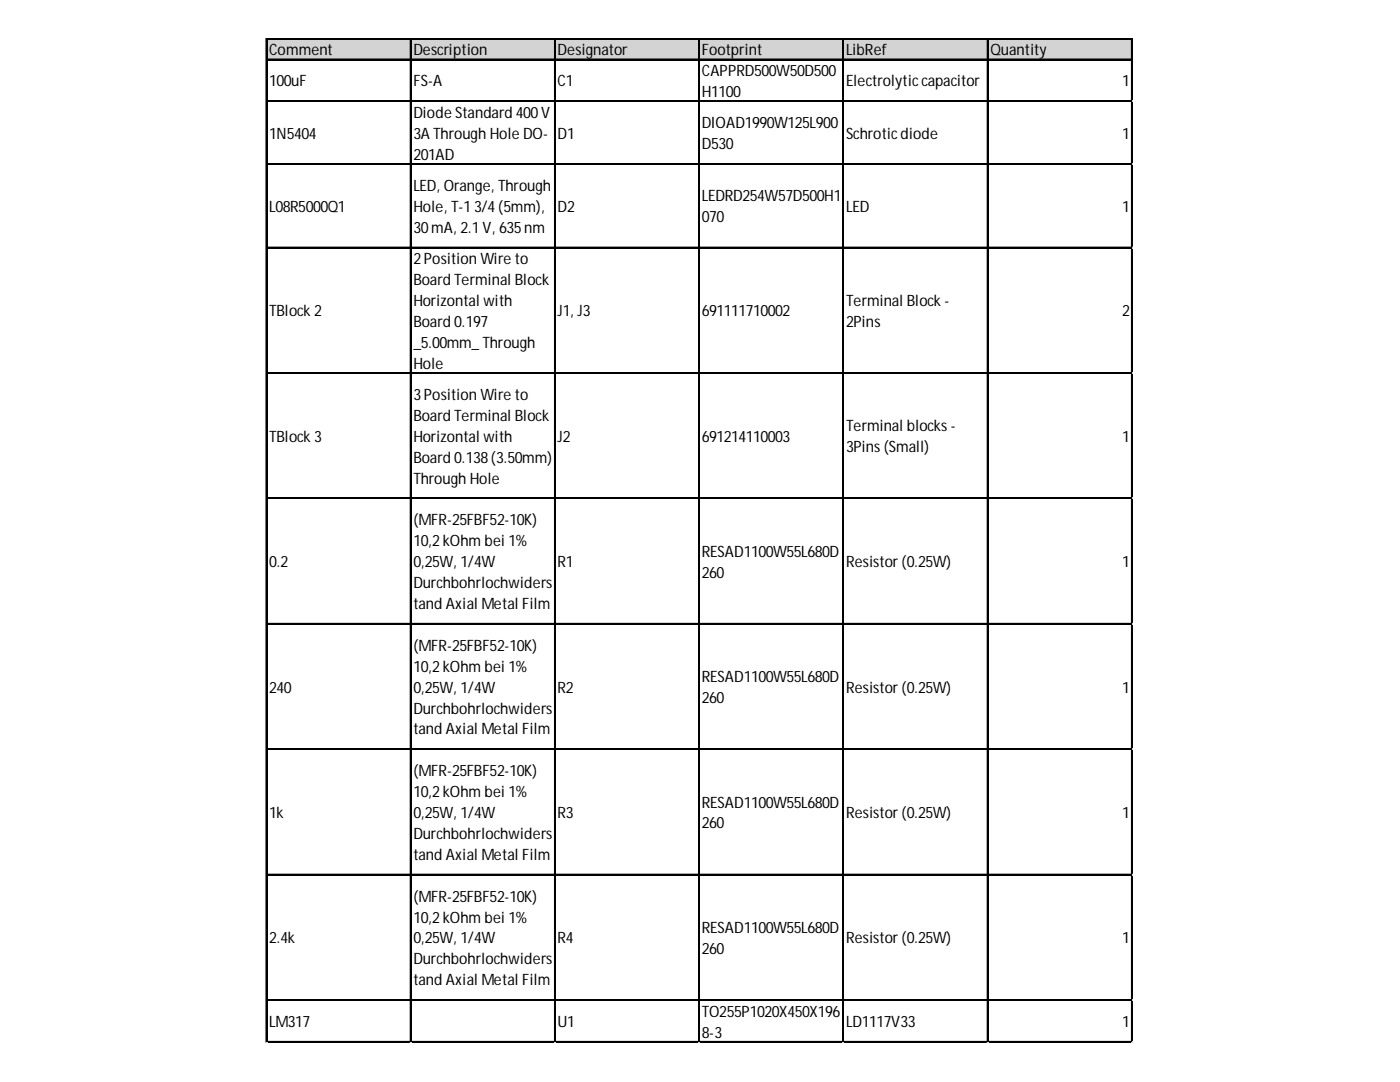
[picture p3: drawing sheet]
<svg xmlns="http://www.w3.org/2000/svg" width="279mm" height="216mm" viewBox="0 0 279 216" stroke-linecap="round" stroke-linejoin="round" font-family="sans-serif">
<defs><g id="words">
<g font-size="3.1">
<text x="53.7" y="11">Comment</text>
<text x="82.5" y="11">Description</text>
<text x="111.3" y="11">Designator</text>
<text x="140.1" y="11">Footprint</text>
<text x="168.9" y="11">LibRef</text>
<text x="197.6" y="11">Quantity</text>
<text x="53.7" y="17.3">100uF</text>
<text x="82.5" y="17.3">FS-A</text>
<text x="111.3" y="17.3">C1</text>
<text x="140.1" y="15.2">CAPPRD500W50D500</text>
<text x="168.9" y="17.3">Electrolytic capacitor</text>
<text x="223.9" y="17.3">1</text>
<text x="82.5" y="23.5">Diode Standard 400V</text>
<text x="140.1" y="19.3">H1100</text>
<text x="53.7" y="27.7">1N5404</text>
<text x="82.5" y="27.7">3A Through Hole DO-</text>
<text x="111.3" y="27.7">D1</text>
<text x="140.1" y="25.6">DIOAD1990W125L900</text>
<text x="140.1" y="29.8">D530</text>
<text x="168.9" y="27.7">Schrotic diode</text>
<text x="223.9" y="27.7">1</text>
<text x="82.5" y="31.9">201AD</text>
<text x="82.5" y="38.1">LED, Orange, Through</text>
<text x="140.1" y="40.2">LEDRD254W57D500H1</text>
<text x="53.7" y="42.3">L08R5000Q1</text>
<text x="82.5" y="42.3">Hole, T-13/4(5mm),</text>
<text x="82.5" y="46.5">30mA, 2.1V, 635nm</text>
<text x="111.3" y="42.3">D2</text>
<text x="140.1" y="44.4">070</text>
<text x="168.9" y="42.3">LED</text>
<text x="223.9" y="42.3">1</text>
<text x="82.5" y="52.7">2Position Wire to</text>
<text x="82.5" y="56.9">Board Terminal Block</text>
<text x="53.7" y="63.1">TBlock 2</text>
<text x="82.5" y="61">Horizontal with</text>
<text x="82.5" y="65.2">Board 0.197</text>
<text x="111.3" y="63.1">J1, J3</text>
<text x="140.1" y="63.1">691111710002</text>
<text x="168.9" y="61">Terminal Block -</text>
<text x="168.9" y="65.2">2Pins</text>
<text x="223.9" y="63.1">2</text>
<text x="82.5" y="69.4">_5.00mm_ Through</text>
<text x="82.5" y="73.6">Hole</text>
<text x="82.5" y="79.8">3Position Wire to</text>
<text x="82.5" y="84">Board Terminal Block</text>
<text x="53.7" y="88.2">TBlock 3</text>
<text x="82.5" y="88.2">Horizontal with</text>
<text x="111.3" y="88.2">J2</text>
<text x="140.1" y="88.2">691214110003</text>
<text x="168.9" y="86.1">Terminal blocks -</text>
<text x="223.9" y="88.2">1</text>
<text x="82.5" y="92.3">Board 0.138(3.50mm)</text>
<text x="168.9" y="90.2">3Pins (Small)</text>
<text x="82.5" y="96.5">Through Hole</text>
<text x="82.5" y="104.8">(MFR-25FBF52-10K)</text>
<text x="53.7" y="113.2">0.2</text>
<text x="82.5" y="109">10,2kOhm bei 1%</text>
<text x="82.5" y="113.2">0,25W, 1/4W</text>
<text x="111.3" y="113.2">R1</text>
<text x="140.1" y="111.1">RESAD1100W55L680D</text>
<text x="168.9" y="113.2">Resistor (0.25W)</text>
<text x="223.9" y="113.2">1</text>
<text x="82.5" y="117.4">Durchbohrlochwiders</text>
<text x="140.1" y="115.3">260</text>
<text x="82.5" y="121.5">tand Axial Metal Film</text>
<text x="82.5" y="129.9">(MFR-25FBF52-10K)</text>
<text x="82.5" y="134">10,2kOhm bei 1%</text>
<text x="140.1" y="136.1">RESAD1100W55L680D</text>
<text x="53.7" y="138.2">240</text>
<text x="82.5" y="138.2">0,25W, 1/4W</text>
<text x="82.5" y="142.4">Durchbohrlochwiders</text>
<text x="111.3" y="138.2">R2</text>
<text x="140.1" y="140.3">260</text>
<text x="168.9" y="138.2">Resistor (0.25W)</text>
<text x="223.9" y="138.2">1</text>
<text x="82.5" y="146.5">tand Axial Metal Film</text>
<text x="82.5" y="154.9">(MFR-25FBF52-10K)</text>
<text x="82.5" y="159.1">10,2kOhm bei 1%</text>
<text x="140.1" y="161.1">RESAD1100W55L680D</text>
<text x="53.7" y="163.2">1k</text>
<text x="82.5" y="163.2">0,25W, 1/4W</text>
<text x="82.5" y="167.4">Durchbohrlochwiders</text>
<text x="111.3" y="163.2">R3</text>
<text x="140.1" y="165.3">260</text>
<text x="168.9" y="163.2">Resistor (0.25W)</text>
<text x="223.9" y="163.2">1</text>
<text x="82.5" y="171.6">tand Axial Metal Film</text>
<text x="82.5" y="179.9">(MFR-25FBF52-10K)</text>
<text x="82.5" y="184.1">10,2kOhm bei 1%</text>
<text x="53.7" y="188.3">2.4k</text>
<text x="82.5" y="188.3">0,25W, 1/4W</text>
<text x="111.3" y="188.3">R4</text>
<text x="140.1" y="186.2">RESAD1100W55L680D</text>
<text x="140.1" y="190.3">260</text>
<text x="168.9" y="188.3">Resistor (0.25W)</text>
<text x="223.9" y="188.3">1</text>
<text x="82.5" y="192.4">Durchbohrlochwiders</text>
<text x="82.5" y="196.6">tand Axial Metal Film</text>
<text x="140.1" y="202.9">TO255P1020X450X196</text>
<text x="53.7" y="204.9">LM317</text>
<text x="111.3" y="204.9">U1</text>
<text x="140.1" y="207">8-3</text>
<text x="168.9" y="204.9">LD1117V33</text>
<text x="223.9" y="204.9">1</text>
</g>
</g></defs>
<path d="M53.2 7.8h172.9v4.2h-172.9z" fill="#d3d3d3"/>
<g fill="none" stroke="#000" stroke-width=".21">
<path d="M53.1 7.6v200.4M53.2 7.6v200.4M53.3 7.6h172.7M53.3 7.7h172.7M53.3 11.8h172.7M53.3 11.9h172.7M81.9 7.8v200.2M82 7.8v200.2M110.7 7.8v200.2M110.8 7.8v200.2M139.4 7.8v200.2M139.5 7.8v200.2"/>
<path d="M168.2 7.8v200.2M168.3 7.8v200.2M197 7.8v200.2M197.1 7.8v200.2M225.8 7.8v200.2M225.9 7.8v200.2M53.3 20.1h172.7M53.3 20.2h172.7M53.3 32.6h172.7M53.3 32.7h172.7M53.3 49.3h172.7M53.3 49.4h172.7"/>
<path d="M53.3 74.3h172.7M53.3 74.4h172.7M53.3 99.4h172.7M53.3 99.5h172.7M53.3 124.4h172.7M53.3 124.5h172.7M53.3 149.4h172.7M53.3 149.5h172.7M53.3 174.4h172.7M53.3 174.5h172.7M53.3 199.5h172.7M53.3 199.6h172.7"/>
<path d="M53.3 207.8h172.7M53.3 207.9h172.7"/>
</g>
<path d="M53.1 208v.1" fill="none" stroke="#d4d4d4" stroke-width=".21"/>
<path d="M53.1 208l.2 .1z" fill="#d4d4d4"/>
<path d="M81.9 208v.1" fill="none" stroke="#d4d4d4" stroke-width=".21"/>
<path d="M81.9 208l.2 .1z" fill="#d4d4d4"/>
<path d="M110.7 208v.1" fill="none" stroke="#d4d4d4" stroke-width=".21"/>
<path d="M110.7 208l.2 .1z" fill="#d4d4d4"/>
<path d="M139.4 208v.1" fill="none" stroke="#d4d4d4" stroke-width=".21"/>
<path d="M139.4 208l.3 .1z" fill="#d4d4d4"/>
<path d="M168.2 208v.1" fill="none" stroke="#d4d4d4" stroke-width=".21"/>
<path d="M168.2 208l.2 .1z" fill="#d4d4d4"/>
<path d="M197 208v.1" fill="none" stroke="#d4d4d4" stroke-width=".21"/>
<path d="M197 208l.2 .1z" fill="#d4d4d4"/>
<path d="M225.8 208v.1" fill="none" stroke="#d4d4d4" stroke-width=".21"/>
<path d="M225.8 208l.2 .1z" fill="#d4d4d4"/>
<path d="M226 20.1h.1" fill="none" stroke="#d4d4d4" stroke-width=".21"/>
<path d="M226 20.1l.1 .2z" fill="#d4d4d4"/>
<path d="M226 32.6h.1" fill="none" stroke="#d4d4d4" stroke-width=".21"/>
<path d="M226 32.6l.1 .2z" fill="#d4d4d4"/>
<path d="M226 49.3h.1" fill="none" stroke="#d4d4d4" stroke-width=".21"/>
<path d="M226 49.3l.1 .2z" fill="#d4d4d4"/>
<path d="M226 74.3h.1" fill="none" stroke="#d4d4d4" stroke-width=".21"/>
<path d="M226 74.3l.1 .2z" fill="#d4d4d4"/>
<path d="M226 99.4h.1" fill="none" stroke="#d4d4d4" stroke-width=".21"/>
<path d="M226 99.4l.1 .2z" fill="#d4d4d4"/>
<path d="M226 124.4h.1" fill="none" stroke="#d4d4d4" stroke-width=".21"/>
<path d="M226 124.4l.1 .2z" fill="#d4d4d4"/>
<path d="M226 149.4h.1" fill="none" stroke="#d4d4d4" stroke-width=".21"/>
<path d="M226 149.4l.1 .2z" fill="#d4d4d4"/>
<path d="M226 174.4h.1" fill="none" stroke="#d4d4d4" stroke-width=".21"/>
<path d="M226 174.4l.1 .2z" fill="#d4d4d4"/>
<path d="M226 199.5h.1" fill="none" stroke="#d4d4d4" stroke-width=".21"/>
<path d="M226 199.5l.1 .2z" fill="#d4d4d4"/>
<path d="M226 207.8h.1" fill="none" stroke="#d4d4d4" stroke-width=".21"/>
<path d="M226 207.8l.1 .2z" fill="#d4d4d4"/>
<use href="#words"/>
</svg>
